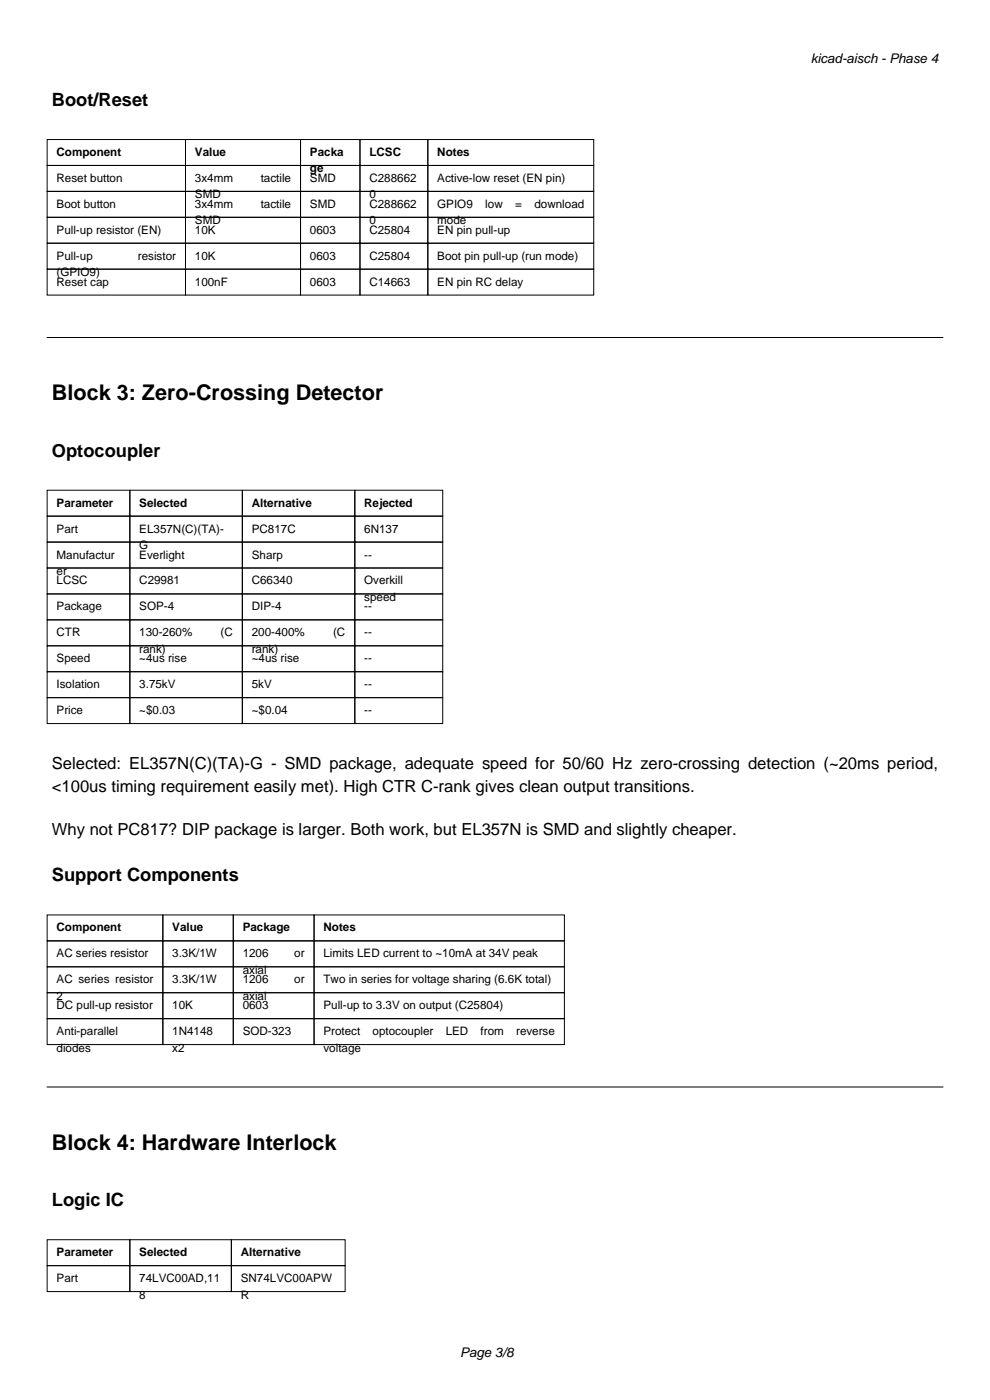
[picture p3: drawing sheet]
<svg xmlns="http://www.w3.org/2000/svg" width="210mm" height="297mm" viewBox="0 0 210 297" stroke-linecap="round" stroke-linejoin="round" font-family="sans-serif">
<defs><g id="words">
<g font-size="4.6">
<text x="11" y="84.9">Block 3: Zero-Crossing Detector</text>
<text x="11" y="243.9">Block 4: Hardware Interlock</text>
</g>
<g font-size="3.9">
<text x="11" y="22.5">Boot/Reset</text>
<text x="11" y="96.9">Optocoupler</text>
<text x="11" y="187">Support Components</text>
<text x="11" y="255.9">Logic IC</text>
</g>
<g font-size="3.5">
<text x="11" y="163.1">Selected: EL357N(C)(TA)-G - SMD package, adequate speed for 50/60 Hz zero-crossing detection (~20ms period,</text>
<text x="11" y="168.1">&lt;100us timing requirement easily met). High CTR C-rank gives clean output transitions.</text>
<text x="11" y="177.1">Why not PC817? DIP package is larger. Both work, but EL357N is SMD and slightly cheaper.</text>
</g>
<g font-size="2.8">
<text x="172" y="13.3">kicad-aisch - Phase 4</text>
<text x="97.6" y="287.8">Page 3/8</text>
</g>
<g font-size="2.5">
<text x="12" y="33.1">Component</text>
<text x="41.3" y="33.1">Value</text>
<text x="65.8" y="33.1">Packa</text>
<text x="78.4" y="33.1">LCSC</text>
<text x="92.8" y="33.1">Notes</text>
<text x="12" y="38.6">Reset button</text>
<text x="41.3" y="38.6">3x4mm</text>
<text x="55.3" y="38.6">tactile</text>
<text x="65.8" y="36.6">ge</text>
<text x="65.8" y="38.6">SMD</text>
<text x="78.4" y="38.6">C288662</text>
<text x="92.8" y="38.6">Active-low reset (EN pin)</text>
<text x="12" y="44.1">Boot button</text>
<text x="41.3" y="42.1">SMD</text>
<text x="41.3" y="44.1">3x4mm</text>
<text x="41.3" y="47.6">SMD</text>
<text x="55.3" y="44.1">tactile</text>
<text x="65.8" y="44.1">SMD</text>
<text x="78.4" y="42.1">0</text>
<text x="78.4" y="44.1">C288662</text>
<text x="78.4" y="47.6">0</text>
<text x="92.8" y="44.1">GPIO9</text>
<text x="92.8" y="47.6">mode</text>
<text x="102.9" y="44.1">low</text>
<text x="109.3" y="44.1">=</text>
<text x="113.4" y="44.1">download</text>
<text x="12" y="49.6">Pull-up resistor (EN)</text>
<text x="41.3" y="49.6">10K</text>
<text x="65.8" y="49.6">0603</text>
<text x="78.4" y="49.6">C25804</text>
<text x="92.8" y="49.6">EN pin pull-up</text>
<text x="12" y="55.1">Pull-up</text>
<text x="12" y="58.6">(GPIO9)</text>
<text x="29.3" y="55.1">resistor</text>
<text x="41.3" y="55.1">10K</text>
<text x="65.8" y="55.1">0603</text>
<text x="78.4" y="55.1">C25804</text>
<text x="92.8" y="55.1">Boot pin pull-up (run mode)</text>
<text x="12" y="60.6">Reset cap</text>
<text x="41.3" y="60.6">100nF</text>
<text x="65.8" y="60.6">0603</text>
<text x="78.4" y="60.6">C14663</text>
<text x="92.8" y="60.6">EN pin RC delay</text>
<text x="12" y="107.5">Parameter</text>
<text x="29.5" y="107.5">Selected</text>
<text x="53.4" y="107.5">Alternative</text>
<text x="77.3" y="107.5">Rejected</text>
<text x="12" y="113">Part</text>
<text x="29.5" y="113">EL357N(C)(TA)-</text>
<text x="53.4" y="113">PC817C</text>
<text x="77.3" y="113">6N137</text>
<text x="12" y="118.5">Manufactur</text>
<text x="29.5" y="116.5">G</text>
<text x="29.5" y="118.5">Everlight</text>
<text x="53.4" y="118.5">Sharp</text>
<text x="77.3" y="118.5">--</text>
<text x="12" y="122">er</text>
<text x="12" y="124">LCSC</text>
<text x="29.5" y="124">C29981</text>
<text x="53.4" y="124">C66340</text>
<text x="77.3" y="124">Overkill</text>
<text x="12" y="129.5">Package</text>
<text x="29.5" y="129.5">SOP-4</text>
<text x="53.4" y="129.5">DIP-4</text>
<text x="77.3" y="127.5">speed</text>
<text x="77.3" y="129.5">--</text>
<text x="12" y="135">CTR</text>
<text x="29.5" y="135">130-260%</text>
<text x="46.8" y="135">(C</text>
<text x="53.4" y="135">200-400%</text>
<text x="70.7" y="135">(C</text>
<text x="77.3" y="135">--</text>
<text x="12" y="140.5">Speed</text>
<text x="29.5" y="138.5">rank)</text>
<text x="29.5" y="140.5">~4us rise</text>
<text x="53.4" y="138.5">rank)</text>
<text x="53.4" y="140.5">~4us rise</text>
<text x="77.3" y="140.5">--</text>
<text x="12" y="146">Isolation</text>
<text x="29.5" y="146">3.75kV</text>
<text x="53.4" y="146">5kV</text>
<text x="77.3" y="146">--</text>
<text x="12" y="151.5">Price</text>
<text x="29.5" y="151.5">~$0.03</text>
<text x="53.4" y="151.5">~$0.04</text>
<text x="77.3" y="151.5">--</text>
<text x="12" y="197.6">Component</text>
<text x="36.5" y="197.6">Value</text>
<text x="51.5" y="197.6">Package</text>
<text x="68.6" y="197.6">Notes</text>
<text x="12" y="203.1">AC series resistor</text>
<text x="36.5" y="203.1">3.3K/1W</text>
<text x="51.5" y="203.1">1206</text>
<text x="62.4" y="203.1">or</text>
<text x="68.6" y="203.1">Limits LED current to ~10mA at 34V peak</text>
<text x="12" y="208.6">AC series resistor</text>
<text x="36.5" y="208.6">3.3K/1W</text>
<text x="51.5" y="206.6">axial</text>
<text x="51.5" y="208.6">1206</text>
<text x="62.4" y="208.6">or</text>
<text x="68.6" y="208.6">Two in series for voltage sharing (6.6K total)</text>
<text x="12" y="212.1">2</text>
<text x="12" y="214.1">DC pull-up resistor</text>
<text x="36.5" y="214.1">10K</text>
<text x="51.5" y="212.1">axial</text>
<text x="51.5" y="214.1">0603</text>
<text x="68.6" y="214.1">Pull-up to 3.3V on output (C25804)</text>
<text x="12" y="219.6">Anti-parallel</text>
<text x="36.5" y="219.6">1N4148</text>
<text x="51.5" y="219.6">SOD-323</text>
<text x="68.6" y="219.6">Protect</text>
<text x="79" y="219.6">optocoupler</text>
<text x="94.5" y="219.6">LED</text>
<text x="101.9" y="219.6">from</text>
<text x="109.5" y="219.6">reverse</text>
<text x="12" y="223.1">diodes</text>
<text x="36.5" y="223.1">x2</text>
<text x="68.6" y="223.1">voltage</text>
<text x="12" y="266.5">Parameter</text>
<text x="29.5" y="266.5">Selected</text>
<text x="51.1" y="266.5">Alternative</text>
<text x="12" y="272">Part</text>
<text x="29.5" y="272">74LVC00AD,11</text>
<text x="29.5" y="275.5">8</text>
<text x="51.1" y="272">SN74LVC00APW</text>
<text x="51.1" y="275.5">R</text>
</g>
</g></defs>
<g fill="none" stroke="#000" stroke-width=".21">
<path d="M10 29.6h29.3v5.5h-29.3zM10 35.1h29.3v5.5h-29.3zM39.3 29.6h24.5v5.5h-24.5zM39.3 35.1h24.5v5.5h-24.5zM63.8 29.6h12.6v5.5h-12.6zM63.8 35.1h12.6v5.5h-12.6zM76.4 29.6h14.4v5.5h-14.4zM76.4 35.1h14.4v5.5h-14.4zM90.8 29.6h35.1v5.5h-35.1zM90.8 35.1h35.1v5.5h-35.1zM10 40.6h29.3v5.5h-29.3zM10 46.1h29.3v5.5h-29.3z"/>
<path d="M10 51.6h29.3v5.5h-29.3zM10 57.1h29.3v5.5h-29.3zM39.3 40.6h24.5v5.5h-24.5zM39.3 46.1h24.5v5.5h-24.5zM39.3 51.6h24.5v5.5h-24.5zM39.3 57.1h24.5v5.5h-24.5zM63.8 40.6h12.6v5.5h-12.6zM63.8 46.1h12.6v5.5h-12.6zM63.8 51.6h12.6v5.5h-12.6zM63.8 57.1h12.6v5.5h-12.6zM76.4 40.6h14.4v5.5h-14.4zM76.4 46.1h14.4v5.5h-14.4z"/>
<path d="M76.4 51.6h14.4v5.5h-14.4zM76.4 57.1h14.4v5.5h-14.4zM90.8 40.6h35.1v5.5h-35.1zM90.8 46.1h35.1v5.5h-35.1zM90.8 51.6h35.1v5.5h-35.1zM90.8 57.1h35.1v5.5h-35.1zM10 71.6h190M10 104h17.5v5.5h-17.5zM10 109.5h17.5v5.5h-17.5zM10 115h17.5v5.5h-17.5zM27.5 104h23.9v5.5h-23.9zM27.5 109.5h23.9v5.5h-23.9z"/>
<path d="M27.5 115h23.9v5.5h-23.9zM51.4 104h23.9v5.5h-23.9zM51.4 109.5h23.9v5.5h-23.9zM51.4 115h23.9v5.5h-23.9zM75.3 104h18.6v5.5h-18.6zM75.3 109.5h18.6v5.5h-18.6zM75.3 115h18.6v5.5h-18.6zM10 120.5h17.5v5.5h-17.5zM10 126h17.5v5.5h-17.5zM10 131.5h17.5v5.5h-17.5zM10 137h17.5v5.5h-17.5zM27.5 120.5h23.9v5.5h-23.9z"/>
<path d="M27.5 126h23.9v5.5h-23.9zM27.5 131.5h23.9v5.5h-23.9zM27.5 137h23.9v5.5h-23.9zM51.4 120.5h23.9v5.5h-23.9zM51.4 126h23.9v5.5h-23.9zM51.4 131.5h23.9v5.5h-23.9zM51.4 137h23.9v5.5h-23.9zM75.3 120.5h18.6v5.5h-18.6zM75.3 126h18.6v5.5h-18.6zM75.3 131.5h18.6v5.5h-18.6zM75.3 137h18.6v5.5h-18.6zM10 142.5h17.5v5.5h-17.5z"/>
<path d="M10 148h17.5v5.5h-17.5zM27.5 142.5h23.9v5.5h-23.9zM27.5 148h23.9v5.5h-23.9zM51.4 142.5h23.9v5.5h-23.9zM51.4 148h23.9v5.5h-23.9zM75.3 142.5h18.6v5.5h-18.6zM75.3 148h18.6v5.5h-18.6zM10 194.1h24.5v5.5h-24.5zM10 199.6h24.5v5.5h-24.5zM34.5 194.1h15v5.5h-15zM34.5 199.6h15v5.5h-15zM49.5 194.1h17.1v5.5h-17.1z"/>
<path d="M49.5 199.6h17.1v5.5h-17.1zM66.6 194.1h53.1v5.5h-53.1zM66.6 199.6h53.1v5.5h-53.1zM10 205.1h24.5v5.5h-24.5zM10 210.6h24.5v5.5h-24.5zM10 216.1h24.5v5.5h-24.5zM34.5 205.1h15v5.5h-15zM34.5 210.6h15v5.5h-15zM34.5 216.1h15v5.5h-15zM49.5 205.1h17.1v5.5h-17.1zM49.5 210.6h17.1v5.5h-17.1zM49.5 216.1h17.1v5.5h-17.1z"/>
<path d="M66.6 205.1h53.1v5.5h-53.1zM66.6 210.6h53.1v5.5h-53.1zM66.6 216.1h53.1v5.5h-53.1zM10 230.6h190M10 263h17.5v5.5h-17.5zM10 268.5h17.5v5.5h-17.5zM27.5 263h21.6v5.5h-21.6zM27.5 268.5h21.6v5.5h-21.6zM49.1 263h24.1v5.5h-24.1zM49.1 268.5h24.1v5.5h-24.1z"/>
</g>
<use href="#words"/>
</svg>
